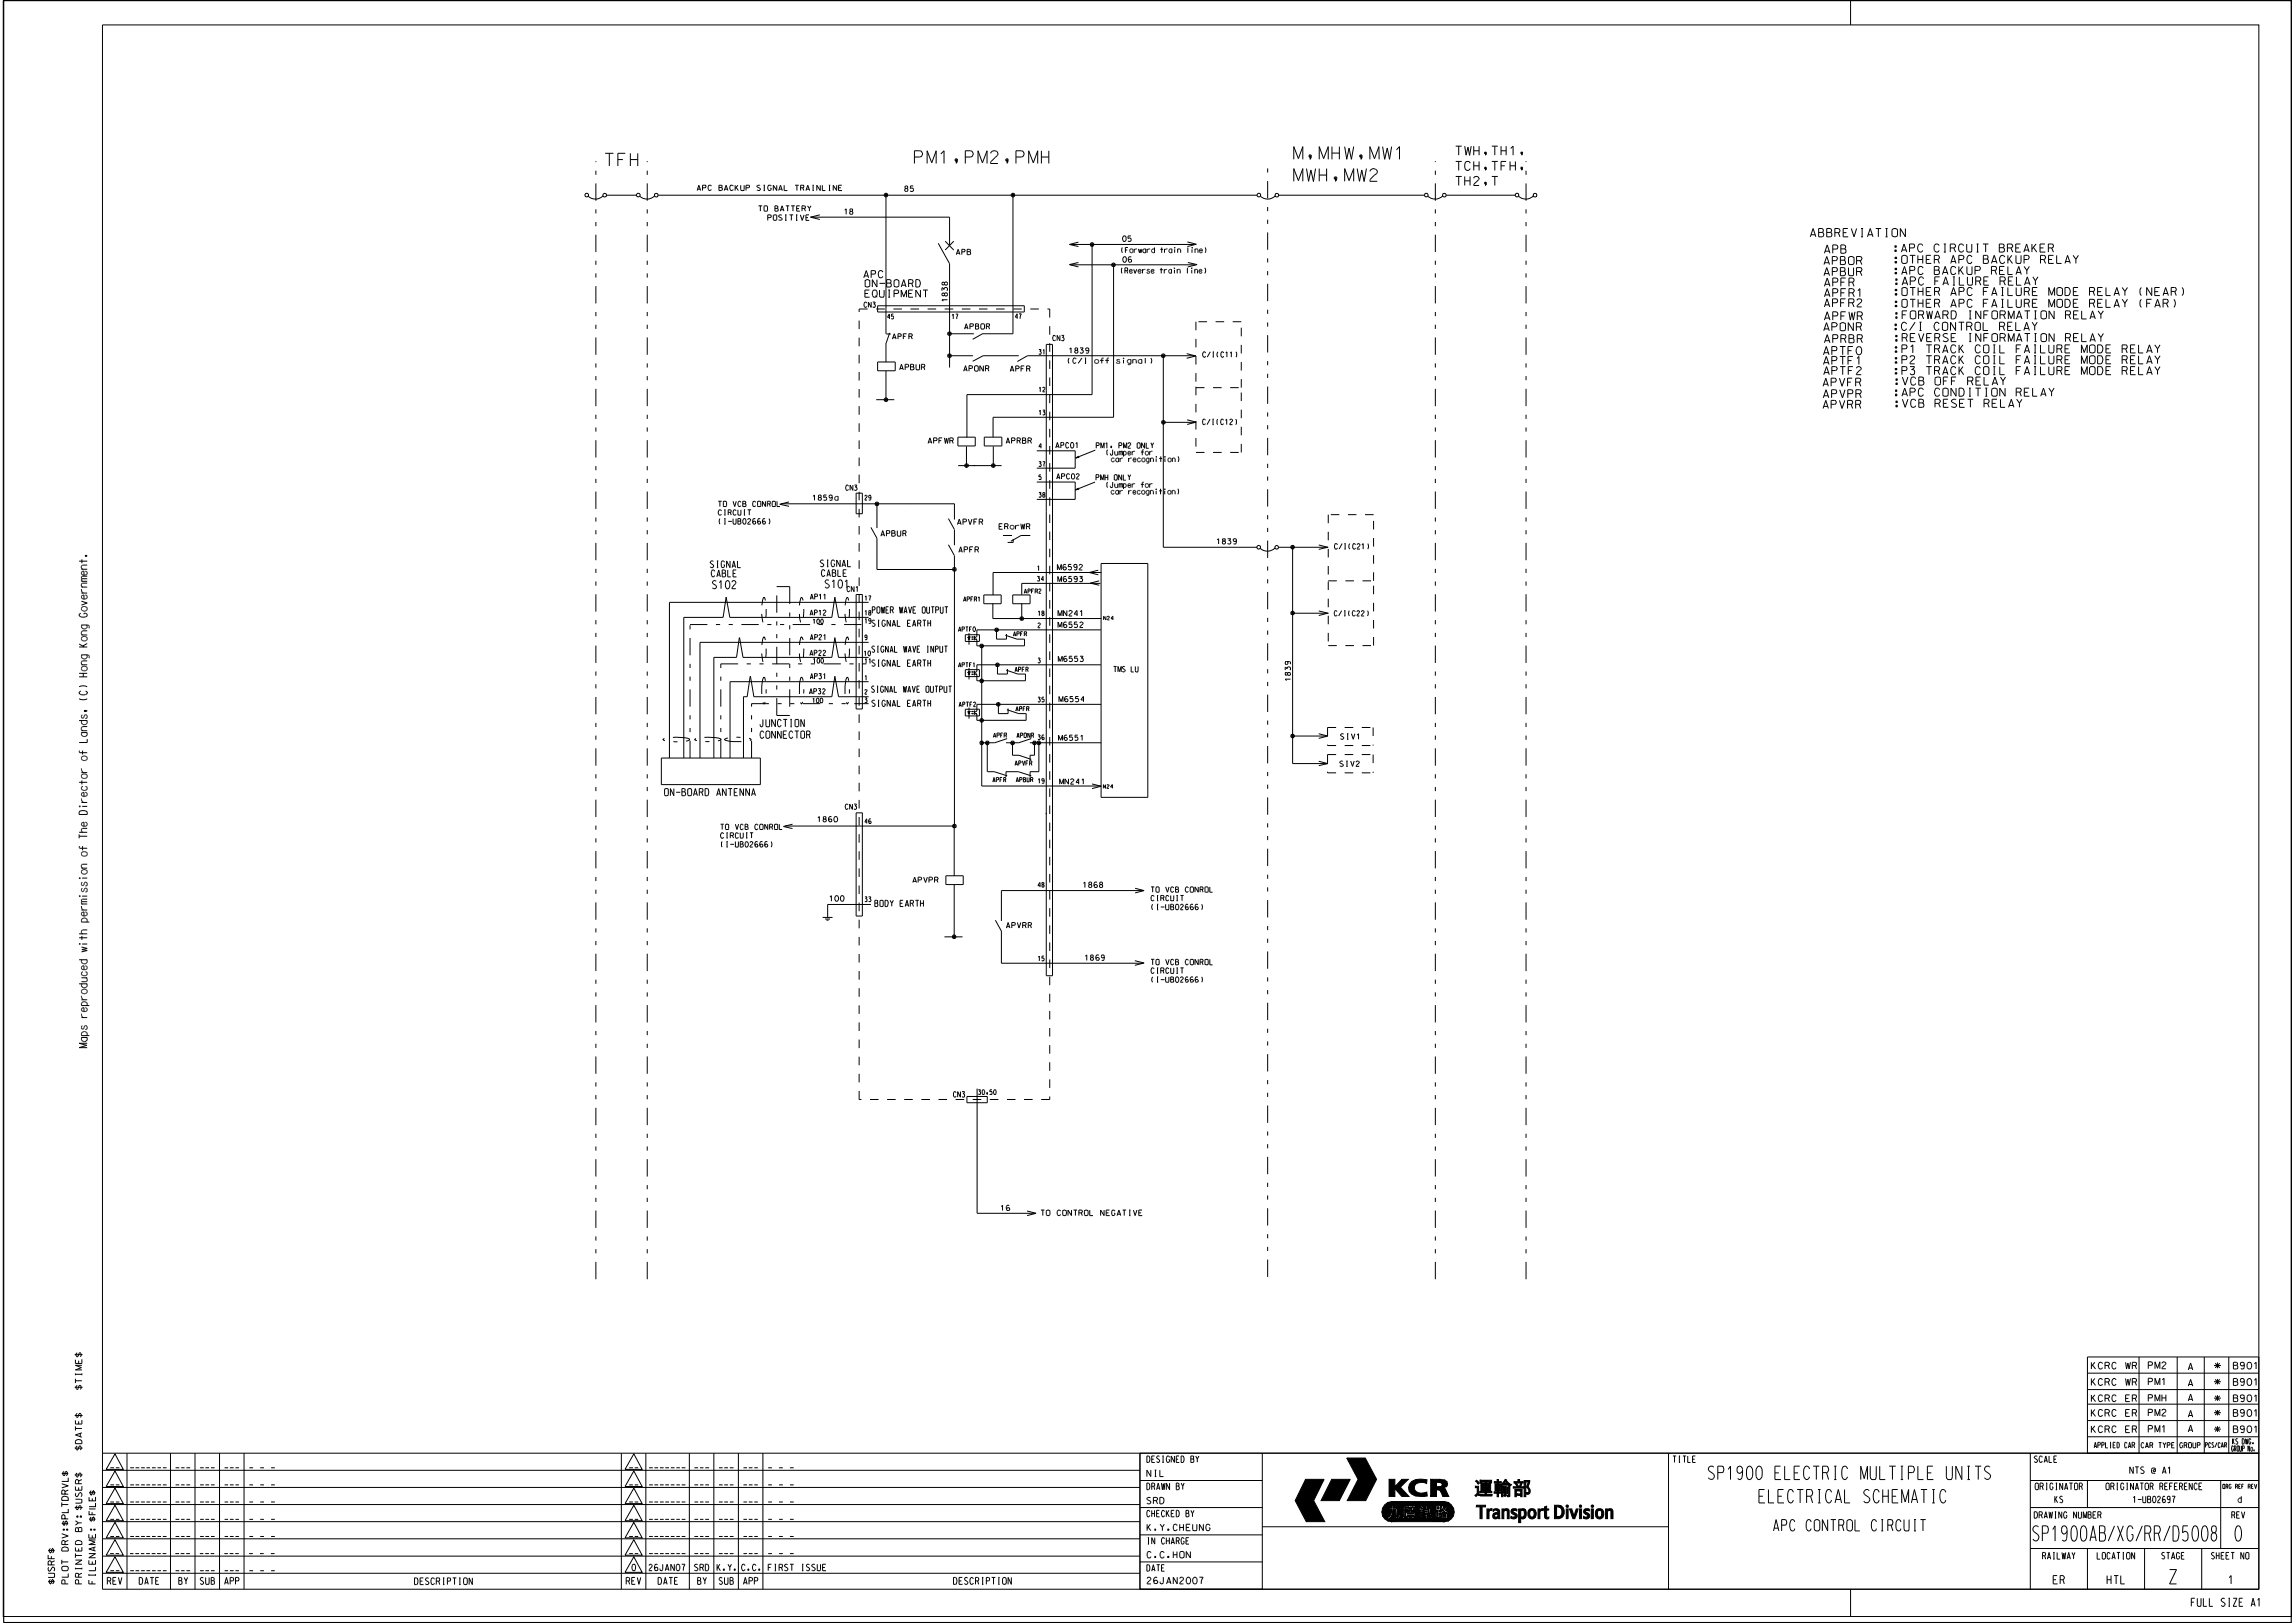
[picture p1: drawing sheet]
<svg xmlns="http://www.w3.org/2000/svg" width="420mm" height="297mm" viewBox="0 0 420 297" stroke-linecap="round" stroke-linejoin="round" font-family="sans-serif">
<defs><g id="words">
<g font-size="2.8">
<text x="372" y="282">SP1900AB</text>
<text x="387.5" y="282">XG</text>
<text x="392.5" y="282">RR</text>
<text x="397.7" y="282">D5008</text>
<text x="409" y="282">0</text>
</g>
<text font-size="2.6" x="397" y="289.8">Z</text>
<g font-size="2.5">
<text x="269.8" y="273.7">„B¿Ø‡¡</text>
<text x="270.1" y="277.9">Transport Division</text>
</g>
<g font-size="2.4">
<text x="312.6" y="270.7">SP1900 ELECTRIC MULTIPLE UNITS</text>
<text x="321.9" y="275">ELECTRICAL SCHEMATIC</text>
</g>
<g font-size="2.3">
<text x="167.3" y="29.9">PM1,PM2,PMH</text>
<text x="236.8" y="29.2">M,MHW,MW1</text>
<text x="110.7" y="30.4">TFH</text>
<text x="236.8" y="33.2">MWH,MW2</text>
</g>
<text font-size="2.1" x="324.6" y="280.2">APC CONTROL CIRCUIT</text>
<g font-size="1.7">
<text x="266.4" y="28.4">TWH,TH1,</text>
<text x="266.4" y="31.2">TCH,TFH,</text>
<text x="266.4" y="33.9">TH2,T</text>
</g>
<g font-size="1.5">
<text x="331.3" y="43.3">ABBREVIATION</text>
<text x="333.9" y="46.3">APB</text>
<text x="346.5" y="46.1">:APC CIRCUIT BREAKER</text>
<text x="333.8" y="48.4">APBOR</text>
<text x="333.8" y="50.5">APBUR</text>
<text x="333.9" y="52.4">APFR</text>
<text x="346.5" y="48.2">:OTHER APC BACKUP RELAY</text>
<text x="346.5" y="50.2">:APC BACKUP RELAY</text>
<text x="346.6" y="52.2">:APC FAILURE RELAY</text>
<text x="333.9" y="56.2">APFR2</text>
<text x="333.9" y="58.6">APFWR</text>
<text x="333.9" y="54.3">APFR1</text>
<text x="346.6" y="56.3">:OTHER APC FAILURE MODE RELAY (FAR)</text>
<text x="346.6" y="54.1">:OTHER APC FAILURE MODE RELAY (NEAR)</text>
<text x="346.6" y="58.4">:FORWARD INFORMATION RELAY</text>
<text x="333.7" y="64.9">APTF0</text>
<text x="333.8" y="60.5">APONR</text>
<text x="333.9" y="62.7">APRBR</text>
<text x="346.5" y="60.5">:C/I CONTROL RELAY</text>
<text x="346.6" y="64.6">:P1 TRACK COIL FAILURE MODE RELAY</text>
<text x="346.6" y="62.5">:REVERSE INFORMATION RELAY</text>
<text x="333.6" y="70.7">APVFR</text>
<text x="333.7" y="66.7">APTF1</text>
<text x="333.8" y="68.6">APTF2</text>
<text x="346.6" y="68.6">:P3 TRACK COIL FAILURE MODE RELAY</text>
<text x="346.6" y="66.6">:P2 TRACK COIL FAILURE MODE RELAY</text>
<text x="346.7" y="70.5">:VCB OFF RELAY</text>
<text x="333.6" y="74.8">APVRR</text>
<text x="333.7" y="72.8">APVPR</text>
<text x="346.6" y="72.5">:APC CONDITION RELAY</text>
<text x="346.7" y="74.6">:VCB RESET RELAY</text>
<text x="130.4" y="107.7">S102</text>
<text x="151" y="107.6">S101</text>
<text x="375.8" y="289.8">ER</text>
<text x="385.6" y="289.8">HTL</text>
<text x="401" y="294">FULL SIZE A1</text>
<text x="407.9" y="289.8">1</text>
</g>
<g font-size="1.3">
<text x="158.1" y="50.8">APC</text>
<text x="158.3" y="52.5">ON-BOARD</text>
<text x="158.3" y="54.4">EQUIPMENT</text>
<text x="130" y="103.9">SIGNAL</text>
<text x="130.2" y="105.5">CABLE</text>
<text x="150.1" y="103.7">SIGNAL</text>
<text x="150.3" y="105.5">CABLE</text>
<text x="139.1" y="133">JUNCTION</text>
<text x="139.1" y="135.1">CONNECTOR</text>
<text x="121.6" y="145.6">ON-BOARD ANTENNA</text>
</g>
<g font-size="1.2">
<text x="159.6" y="112.2">POWER WAVE OUTPUT</text>
<text x="159.6" y="119.4">SIGNAL WAVE INPUT</text>
<text x="159.6" y="114.6">SIGNAL EARTH</text>
<text x="159.6" y="121.9">SIGNAL EARTH</text>
<text x="159.5" y="126.7">SIGNAL WAVE OUTPUT</text>
<text x="159.6" y="129.3">SIGNAL EARTH</text>
<text x="160.1" y="165.9">BODY EARTH</text>
<text x="382.8" y="250.5">KCRC WR</text>
<text x="393.1" y="250.5">PM2</text>
<text x="400.5" y="250.7">A</text>
<text x="405.3" y="250.5">*</text>
<text x="408.7" y="250.5">B901</text>
<text x="382.8" y="256.5">KCRC ER</text>
<text x="382.8" y="253.5">KCRC WR</text>
<text x="393.1" y="253.5">PM1</text>
<text x="393.1" y="256.4">PMH</text>
<text x="400.5" y="256.4">A</text>
<text x="400.5" y="253.7">A</text>
<text x="405.3" y="256.5">*</text>
<text x="405.3" y="253.5">*</text>
<text x="408.7" y="256.5">B901</text>
<text x="408.7" y="253.5">B901</text>
<text x="382.8" y="262.2">KCRC ER</text>
<text x="382.8" y="259.2">KCRC ER</text>
<text x="393.1" y="259.1">PM2</text>
<text x="393.1" y="262.1">PM1</text>
<text x="400.5" y="262">A</text>
<text x="400.5" y="259.3">A</text>
<text x="405.3" y="262.1">*</text>
<text x="405.3" y="259.1">*</text>
<text x="408.7" y="262.2">B901</text>
<text x="408.7" y="259.2">B901</text>
<text x="20.2" y="268.6">__</text>
<text x="23.8" y="268.6">_______</text>
<text x="32.1" y="268.6">___</text>
<text x="36.6" y="268.6">___</text>
<text x="41.1" y="268.6">___</text>
<text x="45.6" y="268.6">_ _ _</text>
<text x="115.1" y="268.6">__</text>
<text x="118.8" y="268.6">_______</text>
<text x="127.1" y="268.6">___</text>
<text x="131.6" y="268.6">___</text>
<text x="136" y="268.6">___</text>
<text x="140.6" y="268.6">_ _ _</text>
<text x="389.8" y="269.7">NTS @ A1</text>
<text x="20.2" y="271.8">__</text>
<text x="20.2" y="274.9">__</text>
<text x="23.8" y="271.8">_______</text>
<text x="23.8" y="274.9">_______</text>
<text x="32.1" y="271.8">___</text>
<text x="32.1" y="274.9">___</text>
<text x="36.6" y="271.8">___</text>
<text x="36.6" y="274.9">___</text>
<text x="41.1" y="271.8">___</text>
<text x="41.1" y="274.9">___</text>
<text x="45.6" y="271.8">_ _ _</text>
<text x="45.6" y="274.9">_ _ _</text>
<text x="115.1" y="274.9">__</text>
<text x="115.1" y="271.8">__</text>
<text x="118.8" y="274.9">_______</text>
<text x="118.8" y="271.8">_______</text>
<text x="127.1" y="274.9">___</text>
<text x="127.1" y="271.8">___</text>
<text x="131.6" y="274.9">___</text>
<text x="131.6" y="271.8">___</text>
<text x="136" y="274.9">___</text>
<text x="136" y="271.8">___</text>
<text x="140.6" y="274.9">_ _ _</text>
<text x="140.6" y="271.8">_ _ _</text>
<text x="209.9" y="270.2">NIL</text>
<text x="209.9" y="275.2">SRD</text>
<text x="376" y="275">KS</text>
<text x="390.4" y="275">1-UB02697</text>
<text x="409.6" y="275">d</text>
<text x="20.2" y="281.2">__</text>
<text x="20.2" y="278">__</text>
<text x="23.8" y="281.2">_______</text>
<text x="23.8" y="278">_______</text>
<text x="32.1" y="281.2">___</text>
<text x="32.1" y="278">___</text>
<text x="36.6" y="281.2">___</text>
<text x="36.6" y="278">___</text>
<text x="41.1" y="281.2">___</text>
<text x="41.1" y="278">___</text>
<text x="45.6" y="281.2">_ _ _</text>
<text x="45.6" y="278">_ _ _</text>
<text x="115.1" y="281.2">__</text>
<text x="115.1" y="278">__</text>
<text x="118.8" y="281.2">_______</text>
<text x="118.8" y="278">_______</text>
<text x="127.1" y="281.2">___</text>
<text x="127.1" y="278">___</text>
<text x="131.6" y="281.2">___</text>
<text x="131.6" y="278">___</text>
<text x="136" y="281.2">___</text>
<text x="136" y="278">___</text>
<text x="140.6" y="281.2">_ _ _</text>
<text x="140.6" y="278">_ _ _</text>
<text x="209.9" y="280.1">K.Y.CHEUNG</text>
<text x="20.1" y="284.3">__</text>
<text x="20.2" y="287.4">__</text>
<text x="23.8" y="284.3">_______</text>
<text x="23.8" y="287.4">_______</text>
<text x="32.1" y="284.3">___</text>
<text x="32.1" y="287.4">___</text>
<text x="36.6" y="284.3">___</text>
<text x="36.6" y="287.4">___</text>
<text x="41" y="284.3">___</text>
<text x="41.1" y="287.4">___</text>
<text x="45.6" y="284.3">_ _ _</text>
<text x="45.6" y="287.4">_ _ _</text>
<text x="115.1" y="284.3">__</text>
<text x="115.7" y="287.4">0</text>
<text x="118.8" y="284.3">_______</text>
<text x="118.8" y="287.4">26JAN07</text>
<text x="127.1" y="284.3">___</text>
<text x="127.1" y="287.4">SRD</text>
<text x="131.2" y="287.4">K.Y.</text>
<text x="131.6" y="284.3">___</text>
<text x="135.7" y="287.4">C.C.</text>
<text x="136" y="284.3">___</text>
<text x="140.6" y="284.3">_ _ _</text>
<text x="140.6" y="287.4">FIRST ISSUE</text>
<text x="209.9" y="285.1">C.C.HON</text>
<text x="19.7" y="289.9">REV</text>
<text x="25.5" y="289.9">DATE</text>
<text x="32.7" y="289.9">BY</text>
<text x="36.6" y="289.9">SUB</text>
<text x="41.1" y="289.9">APP</text>
<text x="75.9" y="290">DESCRIPTION</text>
<text x="114.6" y="289.9">REV</text>
<text x="120.4" y="289.9">DATE</text>
<text x="127.7" y="289.9">BY</text>
<text x="131.6" y="289.9">SUB</text>
<text x="136.1" y="289.9">APP</text>
<text x="174.5" y="289.9">DESCRIPTION</text>
<text x="209.9" y="289.8">26JAN2007</text>
</g>
<g font-size="1">
<text x="127.6" y="34.9">APC BACKUP SIGNAL TRAINLINE</text>
<text x="165.6" y="35">85</text>
<text x="138.6" y="40.3">POSITIVE</text>
<text x="138.8" y="38.7">TO BATTERY</text>
<text x="154.5" y="39.2">18</text>
<text x="175" y="46.6">APB</text>
<text x="205.2" y="46.3">(Forward train line)</text>
<text x="205.4" y="44.2">05</text>
<text x="205.5" y="48">06</text>
<text x="205.1" y="50">(Reverse train line)</text>
<text x="158.1" y="56.3">CN3</text>
<text x="163.3" y="62.1">APFR</text>
<text x="176.5" y="60.2">APBOR</text>
<text x="192.7" y="62.4">CN3</text>
<text x="195.7" y="64.6">1839</text>
<text x="220.1" y="65.4">C/I(C11)</text>
<text x="164.6" y="67.7">APBUR</text>
<text x="176.4" y="67.9">APONR</text>
<text x="184.9" y="68">APFR</text>
<text x="195.3" y="66.5">(C/I off signal)</text>
<text x="220.1" y="77.7">C/I(C12)</text>
<text x="169.9" y="81.1">APFWR</text>
<text x="184.1" y="81.1">APRBR</text>
<text x="193.2" y="82">APC01</text>
<text x="200.6" y="82">PM1, PM2 ONLY</text>
<text x="202.4" y="83.3">(Jumper for</text>
<text x="154.8" y="89.7">CN3</text>
<text x="193.4" y="87.7">APC02</text>
<text x="200.6" y="87.9">PMH ONLY</text>
<text x="202.4" y="89.2">(Jumper for</text>
<text x="203.4" y="84.5">car recognition)</text>
<text x="131.5" y="92.7">TO VCB CONROL</text>
<text x="131.5" y="94.3">CIRCUIT</text>
<text x="131.5" y="95.9">(I-UB02666)</text>
<text x="148.7" y="91.6">1859a</text>
<text x="203.3" y="90.5">car recognition)</text>
<text x="161.2" y="98.1">APBUR</text>
<text x="175.2" y="96">APVFR</text>
<text x="175.5" y="101.1">APFR</text>
<text x="182.9" y="96.8">ERorWR</text>
<text x="222.7" y="99.6">1839</text>
<text x="244.2" y="100.5">C/I(C21)</text>
<text x="193.5" y="104.3">M6592</text>
<text x="193.6" y="106.5">M6593</text>
<text x="148.3" y="112.6">AP12</text>
<text x="148.3" y="109.7">AP11</text>
<text x="155" y="108.3">CN1</text>
<text x="193.6" y="112.7">MN241</text>
<text x="244.2" y="112.7">C/I(C22)</text>
<text x="148.2" y="120">AP22</text>
<text x="148.3" y="117.1">AP21</text>
<text x="193.6" y="114.8">M6552</text>
<text x="148.3" y="124.2">AP31</text>
<text x="193.7" y="121.1">M6553</text>
<text x="203.8" y="123">TMS LU</text>
<text x="148.1" y="127">AP32</text>
<text x="193.8" y="128.4">M6554</text>
<text x="193.7" y="135.5">M6551</text>
<text x="245.3" y="135.3">SIV1</text>
<text x="193.9" y="143.5">MN241</text>
<text x="245.2" y="140.3">SIV2</text>
<text x="154.7" y="148.1">CN3</text>
<text x="131.9" y="151.8">TO VCB CONROL</text>
<text x="131.9" y="153.4">CIRCUIT</text>
<text x="131.9" y="155">(I-UB02666)</text>
<text x="149.6" y="150.4">1860</text>
<text x="167" y="161.5">APVPR</text>
<text x="151.8" y="164.9">100</text>
<text x="198.2" y="162.4">1868</text>
<text x="210.6" y="166.5">(I-UB02666)</text>
<text x="210.6" y="163.3">TO VCB CONROL</text>
<text x="210.6" y="164.9">CIRCUIT</text>
<text x="184.2" y="169.8">APVRR</text>
<text x="198.5" y="175.7">1869</text>
<text x="210.6" y="176.6">TO VCB CONROL</text>
<text x="210.6" y="179.8">(I-UB02666)</text>
<text x="210.6" y="178.1">CIRCUIT</text>
<text x="174.5" y="200.8">CN3</text>
<text x="183.2" y="221.5">16</text>
<text x="190.5" y="222.4">TO CONTROL NEGATIVE</text>
<text x="383.2" y="265">APPLIED CAR</text>
<text x="391.9" y="265">CAR TYPE</text>
<text x="398.9" y="265">GROUP</text>
<text x="408.4" y="265.6">GROUP No.</text>
<text x="408.6" y="264.3">KS DWG.</text>
</g>
<g font-size=".9">
<text x="162.4" y="58.4">45</text>
<text x="185.8" y="58.3">47</text>
<text x="190.1" y="64.8">31</text>
<text x="190.1" y="71.7">12</text>
<text x="190.1" y="82">4</text>
<text x="190.1" y="87.8">5</text>
<text x="190.1" y="85.4">37</text>
<text x="158.3" y="91.5">29</text>
<text x="190.1" y="91">38</text>
<text x="189.8" y="106.3">34</text>
<text x="189.8" y="104.4">1</text>
<text x="158.3" y="112.6">18</text>
<text x="158.3" y="109.9">17</text>
<text x="190" y="112.7">18</text>
<text x="148.8" y="114.1">100</text>
<text x="158.1" y="120">10</text>
<text x="158.3" y="117.1">9</text>
<text x="158.3" y="114.1">19</text>
<text x="190" y="114.9">2</text>
<text x="148.8" y="121.3">100</text>
<text x="158.3" y="124.5">1</text>
<text x="190" y="121.3">3</text>
<text x="148.7" y="128.6">100</text>
<text x="158.3" y="127.1">2</text>
<text x="158.3" y="128.6">3</text>
<text x="190" y="128.5">35</text>
<text x="190" y="135.4">36</text>
<text x="190" y="143.4">19</text>
<text x="158.3" y="150.7">46</text>
<text x="158.3" y="165">33</text>
<text x="190" y="162.4">48</text>
<text x="190" y="175.8">15</text>
<text x="179" y="200.3">30,50</text>
<text x="403.6" y="264.9">PCS/CAR</text>
</g>
<g font-size=".8">
<text x="176.3" y="110.1">APFR1</text>
<text x="187.5" y="108.6">APFR2</text>
<text x="175.4" y="115.6">APTF0</text>
<text x="185.4" y="116.4">APFR</text>
<text x="175.4" y="122.1">APTF1</text>
<text x="185.8" y="122.9">APFR</text>
<text x="175.5" y="129.3">APTF2</text>
<text x="185.9" y="130.1">APFR</text>
<text x="181.8" y="135">APFR</text>
<text x="186.1" y="135">APONR</text>
<text x="181.7" y="143.1">APFR</text>
<text x="185.8" y="140.1">APVFR</text>
<text x="186" y="143.1">APBUR</text>
</g>
<g font-size=".7">
<text x="202" y="113.5">N24</text>
<text x="201.9" y="144.2">N24</text>
</g>
</g></defs>
<path d="M.7 .1h418.6v296.8h-418.6z" fill="none" stroke="#000" stroke-width=".21"/>
<g fill="none" stroke="#000" stroke-width=".18">
<path d="M.6 .1h418.8v295.7h-418.8zM18.8 4.6h394.6v261.3h-394.6zM338.7 .1v4.5M110.4 35.8a1.94 1.94 0 0 1-2.7 .1M111 35.7h5.5M119.8 35.8a1.94 1.94 0 0 1-2.7 .1M120.4 35.7h109.6M148.3 39.7h25.5v5.2M148.3 39.7l1.7 .5M150 39.3l-1.7 .4M162.1 35.7v25.4M185.4 35.7v25.4h-5.5"/>
<path d="M233.4 35.8a1.94 1.94 0 0 1-2.7 .1M234 35.7h26.7M264 35.8a1.94 1.94 0 0 1-2.7 .1M264.7 35.7h12.6M280.6 35.8a1.94 1.94 0 0 1-2.7 .1M160.6 56h26.9v1.1h-26.9zM162.4 58l.4-.5v.9M163.5 57.5h-.3l-.1 .4M171.7 44.5l2.1 3.7v19.1M172.4 53.2v-.5l.4 .3a.33 .33 0 0 1 .4-.4 .33 .33 0 0 1 .1 .6M172.8 53.8a.28 .28 0 0 1 .5-.2 .28 .28 0 0 1 0 .5 .28 .28 0 0 1-.5-.2M172.8 51.8a.28 .28 0 0 1 .5-.1 .28 .28 0 0 1 0 .4 .28 .28 0 0 1-.5-.2"/>
<path d="M173 44.1l1.5 1.7M173.4 54.9h-1l.2 .2M174.2 57.7l.3-.2v.9M174.5 44.1l-1.5 1.7M174.9 57.5h.4l-.2 .9M195.9 48.5h22.8M196 44.7h22.6M197.4 48l-1.7 .4 1.7 .4M197.4 44.3l-1.7 .4 1.7 .4M199.9 44.7v27.5h-22.9v7.8M203.8 48.5v27.9h-22.1v3.6M217.3 44.3l1.6 .4-1.6 .4"/>
<path d="M217.4 48l1.7 .4-1.7 .4M160.4 73.1h3.3M160.6 66.2h3.2v1.6h-3.2zM162.1 62.8v3.5M162.1 67.9v5.2M162.2 61.1h.8M162.8 60.9l-.6 1.9M173.8 65.1h4.3M173.8 61.1h4.4M175.3 80h3.2v1.6h-3.2zM179.9 61l-1.9 1.1M180.1 80h3.2v1.6h-3.2z"/>
<path d="M186.4 65.1h-6.5l-1.9 1M190.2 75.3l.2-.3v.9M190.8 75h.4l-.2 .4a.25 .25 0 0 1 .2 .3 .25 .25 0 0 1-.4 .2M191.5 63h1.1v115.6h-1.1zM212.9 65.1v35.1h17.1M212.9 77.3h6M217.2 64.7l1.6 .4-1.6 .5M217.3 76.8l1.6 .4-1.6 .5M218.9 65.1h-30.9l-1.8 1.1M143 92.2h31.7v2.9M144.4 91.9l-1.7 .4 1.7 .4M156.7 90.2h1.1v3.8h-1.1z"/>
<path d="M158.6 90.7h-.2l-.1 .1M159.4 90.8a.21 .21 0 0 0-.3-.2 .21 .21 0 0 0-.1 .3M159.4 96.5l1.1 2v5.7h14.2M160.5 92.2v4.4M173.6 94.9l1.1 2M173.6 99.7l1.1 2M174.7 96.9v2.9M175.3 85.2h8M176.9 81.7v3.5M181.8 81.7v3.5M183.6 98h1.6M185.4 98.6v.7h-1"/>
<path d="M188.6 98h-1.7l-1.9 1M189.7 88.2h7.1v3.2h-7.1M189.7 82.5h7.1v3.2h-7.1M197.4 89.3l-.6 .4M197.4 83.5l-.6 .3M197.5 89.5l-.7 .2M197.5 83.7l-.7 .1M200.4 88.2l-3.6 1.5M200.4 82.4l-3.6 1.4M241.3 99.7l1.7 .5-1.7 .3M14.5 118.4h1.5M14.5 117.8l.9 .6"/>
<path d="M14.5 102.7h1.5M14.8 112.2l-.3 .3a.85 .85 0 0 0 1.5 0l-.3-.3h-.3v.2M14.9 107.8a.61 .61 0 0 0 .3 .7M14.9 119.8l1.3 .1 .1 .2v.3M14.9 114.4h1.2a.36 .36 0 0 1 .2 .6M14.9 116.2h1.1M14.9 110l1.1 .4-1.1 .3M14.9 108.5h1.1M14.9 107.4h1.1M14.9 106.4h1.1M14.9 105.8h.1M14.9 105.8l.2 .1"/>
<path d="M14.9 106.2h.1M14.9 104.2h1.1M15 102.4v.7M15 111.1a.53 .53 0 0 1 .7-.1 .53 .53 0 0 1 .2 .7 .52 .52 0 0 1-.7 .1 .52 .52 0 0 1-.2-.7zM15 116.6a.51 .51 0 0 1 .7-.2 .51 .51 0 0 1 .2 .7l-.3 .2-.5-.1-.2-.2zM15 105.5h.1M15 105.9h.1M15 114.4l-.1 .1a.51 .51 0 0 0 .6 .6 .51 .51 0 0 0 .3-.7M15 119.8a.49 .49 0 0 0 .4 .8 .49 .49 0 0 0 .4-.8M15.2 111.8h.1M15.6 104.5l.3 .2a.5 .5 0 0 1-.5 .6 .5 .5 0 0 1-.5-.6l.5-.2v.8M15.6 108.9a.39 .39 0 0 1 .4 .4 .39 .39 0 0 1-.5 .3 .43 .43 0 0 1-.5-.1 .43 .43 0 0 1 0-.5l.4-.1v.7"/>
<path d="M15.6 111.8h.1M15.7 101.6l.2 .2h-.2zM15.7 101.7v.1zM16 105.4h-.9l-.2 .2v.2M16 105.9l-1.1 .1v.2l.2 .2M16 117.8l-.9 .4M16 115.4l-1 .1-.1 .5 .3 .2M16 106.7l-1 .1a.4 .4 0 0 0 .2 .6M16 103.4h-.8a.39 .39 0 0 0-.3 .4 .39 .39 0 0 0 .3 .4M132.9 109.3l-.6 3.7h-7.2v25.7M132.9 109.3l.7 3.7h18.6l.6-3.7M135.3 116.7l-.5 3.6h-4.2v18.4"/>
<path d="M135.3 116.7l.7 3.6h16.2l.6-3.6M152.8 116.7l.7 3.6h5.5M152.8 109.3l.7 3.7h5.5M156.7 108.8h1.1v20.9h-1.1zM158.7 116.4l-.2-.2-.2 .2M159 117.5h-30.9v21.2M159 110.2h-36.5v28.5M174.7 101.7v49.5h-31.1M176.7 116.2h2.5v1.2h-2.5zM177.1 117h.4M177.2 116.7l.1 .2M177.2 116.6l.2 .2z"/>
<path d="M177.2 116.8l.1 .2M177.2 116.6h.1M177.3 115.9v2.1M177.3 116.7l-.2-.1 .3 .3-.1-.1M177.3 116.7l-.1-.1 .2 .2M177.3 116.6l.2 .1M177.5 116.6v.1l-.2-.1 .2 .1M177.5 116.6h.1M177.8 117h.3M177.8 116.6h.3M178 116.9l.1 .1M178 116.5l.1 .1"/>
<path d="M178.1 117h-.1M178.1 116.6l-.1 .1M178.4 116.4v.8M178.4 116.9l.4 .1M178.6 117h.1M178.6 116.9l.1 .1M179.7 118.2v25.6h21.8M180 108.9h3.2v1.6h-3.2zM181.7 110.4v2.8h19.8M182.4 115.3v1.7h1.8v-1M184 116.2l2.1 .8h1.4v1.2h-8.7v-1.2M185.3 108.9h3.2v1.6h-3.2z"/>
<path d="M187 110.4v2.8M190 112l.2-.2v.9M201 104.3l-1.7 .5 1.7 .4M201.2 106.3l-1.7 .4 1.7 .4M201.4 106.8h-14.4v2M201.5 115.3h-22.7v1.2l-.4 .2M201.5 103.1h8.6v42.8h-8.6zM201.5 104.8h-19.8v4.1M202.4 112.8v.6l-.4-.6v.6M202.9 112.8l-.3 .1M203.3 113.2l.4-.4v.6M233.3 100.3a1.94 1.94 0 0 1-2.7 .1"/>
<path d="M234.1 100.2h9M236.6 112.2h6.6M236.6 100.2v39.5h6.3M241.3 111.8l1.7 .4-1.7 .4M14.5 127.9l.6 .1 .9-.1M14.5 125.7l.6-.2 .9 .2M14.5 131.9h1.5M14.5 123.9h1.5M14.5 123.2h1.5M14.6 137.4l-.1 .1 .1 .2h1.4M14.8 126.4l-.3 .3a.89 .89 0 0 0 1.5 0l-.3-.3M14.9 134.1h1.1"/>
<path d="M14.9 133.7h1.1M14.9 121.7h1.1M14.9 122.1a.53 .53 0 0 1 .8-.2 .53 .53 0 0 1 .2 .7l-.3 .2-.5-.1-.2-.2zM15 138.5a.51 .51 0 0 1 .7-.2 .51 .51 0 0 1 .2 .7l-.2 .1a.54 .54 0 0 1-.5 0 .54 .54 0 0 1-.3-.5zM15 131.9a.52 .52 0 0 0 .2 .7 .52 .52 0 0 0 .8-.3l-.2-.4M15 134.1a.48 .48 0 0 0 .4 .7 .48 .48 0 0 0 .4-.7M15 139.1h.1M15.1 130.8l-.2 .2 .1 .4 .4-.1 .1-.5 .4 .1 .1 .4-.1 .1-.3 .1M15.1 137.4v.7M15.2 139.1h.1M15.2 123.2v.7M15.5 130l.5 .1-.5 .1z"/>
<path d="M15.5 130.1l.1 .1zM15.6 139.1h.1M16 135.2v.7h-1.5M16 133h-.8a.39 .39 0 0 0-.3 .3 .39 .39 0 0 0 .3 .4M16 120.9l-1 .1a.4 .4 0 0 0 .2 .7M121 138.7h18.1v4.9h-18.1zM137.3 123.8l-.6 3.7h-.6v11.2M137.3 123.7l.7 3.8h14.2l.6-3.7M152.8 123.7l.7 3.8h5.5M158.3 120.8l.2-.3v.9M159 124.7h-25.4v14M159 120.8l.2-.3v.9"/>
<path d="M176.7 129.8h2.5v1.2h-2.5zM176.7 122.5h2.5v1.3h-2.5zM177.1 130.6h.4M177.1 123.4h.4M177.1 130.2l.3 .3zM177.2 123.1l.1 .1M177.2 123.1l.2 .2M177.2 123.2l.1 .1M177.2 130.4l.1 .1M177.2 130.2l.2 .2zM177.2 123.3h.1M177.2 123h.1"/>
<path d="M177.2 130.5l.1 .1M177.2 130.2h.1M177.3 123.3h.1M177.3 123l.1 .2-.2-.2 .2 .2M177.3 122.2v2.1M177.3 129.5v2M177.3 123l.2 .1zM177.3 123.2l.1 .1M177.3 123.1l-.2-.1 .3 .3M177.3 130.3l-.1-.1 .2 .3M177.3 130.2l.2 .1M177.4 123l.1 .1-.1-.1"/>
<path d="M177.5 130.2v.1l-.2-.1 .2 .2M177.5 123h.1M177.5 130.2h.1M177.8 130.6h.3M177.8 130.2h.3M177.8 123.4h.3M177.8 123h.3M178 130.1l.1 .1M178 130.5l.1 .1M178 123.3l.1 .1M178 122.9l.1 .1M178.1 130.6l-.1 .1"/>
<path d="M178.1 130.2l-.1 .1M178.1 123l-.1 .1M178.1 123.4l-.1 .1M178.4 122.8v.8M178.4 130v.8M178.4 130.5l.4 .2M178.4 123.3l.4 .1M178.6 130.6l.1 .1M178.6 123.4h.1M178.6 130.5l.1 .2M178.6 123.3l.1 .1M180.7 135.9v5.3h1.2l2.4 .8"/>
<path d="M182.5 121.7v1.6h1.9v-.9M182.7 128.9v1.7h1.8v-.9M184.1 122.6l2.2 .7h1.4v1.3h-8.9v-1.2M184.3 129.9l2.1 .7h1.4v1.2h-9v-1.1M184.3 135.2l-2.3 .7h-2.3M185.3 136v2.2h1.2l2.2 .8M188.5 135.9h13M188.5 138.3v.9M188.7 135.2l-2.3 .7h-2.3M189.3 136v2.2h-.8M189.9 134.5h.4l-.2 .3M190.1 136v5.2h-1.6v1"/>
<path d="M191.1 134.6l-.2-.1-.2 .2M201.5 121.7h-22.7v1.2l-.4 .2M201.5 128.9h-22.7v1.2l-.4 .2M235.2 122.6v-.5l.3 .3a.33 .33 0 0 1 .5-.3 .33 .33 0 0 1 .1 .5M235.5 121.1l.2 .1a.26 .26 0 0 1-.1 .3 .26 .26 0 0 1-.3 0 .26 .26 0 0 1-.1-.3l.1-.1h.7l.2 .2-.1 .2M235.6 123.3a.28 .28 0 0 1 .5-.2 .28 .28 0 0 1 0 .4 .28 .28 0 0 1-.5-.2M236.2 124.3h-1l.3 .2M236.6 134.7h6.2M241.3 139.3l1.7 .4-1.7 .4M241.3 134.3l1.7 .4-1.7 .4M14.5 147.6l.2-.1-.1 .1zM14.5 152.7v.7"/>
<path d="M14.5 153h1.5M14.5 152.3h1.5M14.5 143.2h1.5M14.5 147.5h.1M14.6 154.8l-.1 .3 .1 .1h1.4M14.6 148.5a1.24 1.24 0 0 1 1.4 .1v.4h-1.5zM14.9 140.6l.1 .5 .2 .3M14.9 146.1l.1 .5 .2 .2M14.9 158.9h1.1M14.9 146.8h1.1M14.9 141.4h1.1M14.9 141.8l.3-.2 .5 .1 .3 .2v.3l-.3 .2h-.5l-.3-.2z"/>
<path d="M14.9 156l.3-.1h.5l.3 .2v.3l-.3 .3h-.5l-.3-.3zM15 142.8v.7M15 159.3a.51 .51 0 0 1 .7-.2 .51 .51 0 0 1 .2 .7l-.3 .2-.5-.1-.2-.2zM15 147.6h1M15.1 154.8v.8M15.2 143.9l-.3 .2a.53 .53 0 0 0 .5 .6 .53 .53 0 0 0 .6-.6l-.4-.2M15.6 145a.39 .39 0 0 1 .4 .4 .39 .39 0 0 1-.5 .3 .43 .43 0 0 1-.5-.1 .43 .43 0 0 1 0-.5l.4-.1v.7M15.6 150.4a.38 .38 0 0 1 .4 .4 .38 .38 0 0 1-.4 .4h-.3l-.4-.2 .1-.4 .4-.2v.8M16 151.6h-.9a.38 .38 0 0 0-.2 .4 .38 .38 0 0 0 .3 .3M16 158.1l-1 .1-.1 .3 .3 .4M145 150.8l-1.6 .4 1.6 .4M156.7 148.7h1.1v18.9h-1.1z"/>
<path d="M174.6 151.2v9.1M188.7 142l-2.3-.8h-2.3v1M199.9 143.5l1.6 .4-1.6 .4M419.4 147.9v147.9M14.5 175.6h1.5M14.5 171.6h1.5M14.5 170.9h1.5M14.5 160.6l.2 .1M14.5 163.9h.2l-.1 .2zM14.5 172.7l.2 .1h-.2zM14.5 172.7v.1M14.5 160.6v.2l.2-.1"/>
<path d="M14.5 164h.1M14.5 160.6h.1M14.7 160.7h.1M14.9 165.8a.61 .61 0 0 0 .3 .7M14.9 170.6v.1M14.9 178.9h1.1M14.9 173.3l1.1 .3-1 .2 1 .1-1.1 .3M14.9 168.7h1.4M14.9 166.5h1.1M14.9 165.4h1.1M14.9 164.8h.1M15 171.3v.7"/>
<path d="M15 168.7l-.1-.4 .2-.2 .4-.1a.49 .49 0 0 1 .4 .7M15 175.6a.52 .52 0 0 0 .2 .8 .52 .52 0 0 0 .8-.3l-.2-.5M15 172.8h1M15 165h.1M15 164h1M15 160.7h1M15.1 161.4l-.2 .2v.3l.2 .2 .3-.1 .1-.5 .2-.1 .2 .2v.5h-.3M15.1 162.5l-.2 .2v.3l.2 .2 .3-.2 .1-.4h.4l.1 .4-.1 .2h-.3M15.2 177.8l-.3 .2 .1 .4a.71 .71 0 0 0 1-.1v-.3l-.4-.2M15.6 166.9a.36 .36 0 0 1 .3 .3 .36 .36 0 0 1-.2 .3 .48 .48 0 0 1-.6 .1 .48 .48 0 0 1-.1-.6l.4-.1v.7M15.6 176.7l.3 .2 .1 .3a.58 .58 0 0 1-.6 .3 .58 .58 0 0 1-.5-.5l.2-.2 .3-.1v.8M15.8 178.9l.2 .2-.2 .5-.9 .1"/>
<path d="M16 164.5h-1l-.1 .4 .2 .1M16 165h-1.1v.3l.1 .1M16 170.2h-.8l-.3 .1v.3l.2 .3M150.5 167.9h1.9M151 168.2h.9M151.3 168.4h.3M158.3 164.1h.4l-.3 .4M159 164.1h.3l-.2 .4M159.4 165.5h-7.9v2.4M172.8 171.4h3.3M173.1 160.3h3.2v1.6h-3.2zM174.6 161.9v9.5"/>
<path d="M182.2 168.4l1.1 2v5.9h26M207.7 175.8l1.7 .4-1.7 .4M207.7 162.5l1.7 .5-1.7 .4M209.2 163h-25.9v5.5M14.5 180h1.5M14.9 189.9h1.1M14.9 182.2l.1 .5 .2 .3M14.9 185.5a.61 .61 0 0 0 .3 .7M14.9 189.5h1.4M14.9 186.2h1.1M14.9 184h1.4M14.9 183h1.1"/>
<path d="M15 181.2a.51 .51 0 0 1 .7-.2 .51 .51 0 0 1 .2 .7h-.1a.5 .5 0 0 1-.6 .1 .5 .5 0 0 1-.2-.6zM15 184a.5 .5 0 0 1 .4-.7 .5 .5 0 0 1 .5 .7M15 189.5l-.1-.4 .2-.2 .4-.1a.49 .49 0 0 1 .4 .7M15 189.9a.5 .5 0 0 0 .1 .6 .5 .5 0 0 0 .7 0l.2-.2-.2-.4M15 180a.48 .48 0 0 0 .4 .8 .48 .48 0 0 0 .4-.8M15.1 187.7l-.2 .2 .1 .4 .4-.1 .1-.5 .4 .1 .1 .4-.1 .1-.3 .1M15.2 181.8h.1M15.6 184.4l.3 .2 .1 .3a.58 .58 0 0 1-.6 .2 .58 .58 0 0 1-.5-.5l.5-.2v.7M16 190.9h-1.5l1.4 .4-1.4 .4h1.5M178.8 199.2v22.8h10.7M177 200.6h3.7v1.2h-3.7zM188 221.6l1.6 .4-1.6 .5"/>
<path d="M13.7 259h1.4M13.7 253.9h1.4M13.7 247.9h1.4M13.8 251.3v.4M13.8 252.3v.8M13.8 252.7h1.2M13.8 251.5h1.2M14.1 258.6a.37 .37 0 0 0-.2 .4 .37 .37 0 0 0 .3 .4l.4-.8 .3 .3-.2 .5M14.1 253.5a.37 .37 0 0 0-.2 .4 .37 .37 0 0 0 .3 .3l.4-.7 .3 .3-.2 .4M14.1 247.6a.37 .37 0 0 0-.2 .3 .37 .37 0 0 0 .3 .4l.4-.7 .3 .3-.2 .4M14.4 249v.5M15 248.7v.8h-1.2v-.7"/>
<path d="M15 259.9v.7h-1.2v-.7M15 251.3v.4M15 249.8h-1.2l1.1 .5-1.1 .4h1.2M382 260h31.4M382 257h31.4M382 254.3h31.4M382 251.3h31.4M391.5 248.3v17.6M398.4 248.3v17.6M403.4 248.3v17.6M407.9 248.3v17.6M11.3 271.5l1.2 .4-1.2 .4"/>
<path d="M11.3 275.3h1.2M11.3 274.9v.8M11.3 278.8h1.2M11.3 269.7h1.2M11.4 274a.75 .75 0 0 1 1.1 .1v.5h-1.2zM11.6 279.9l.1-.1 .1 .2h-.2zM11.6 279.9h.1M11.7 278.3l-.2 .2v.4l.2 .2 .2-.2v-.4l.2-.2 .2 .2v.4l-.2 .2M11.7 269.3l-.2 .1v.5l.2 .1 .2-.1v-.5l.2-.1 .2 .1v.5l-.2 .1M11.9 278v-.7l-.4-.1-.2 .1v.7h1.2M11.9 273.4v-.6l-.4-.1-.2 .1v.6h1.2M12.2 279.8l.2 .1v.1h-.2z"/>
<path d="M12.3 280h.1M12.5 276.1v.7h-1.2M12.5 270.4v.7h-1.2M12.5 272.7l-.6 .3M13.7 275.9h1.4M13.7 269.9h1.4M13.7 265h1.4M13.8 274.4h.9l.3 .1-.1 .5-1.1 .1M13.8 261v.8M13.8 261.4h1.2M13.8 278.3l.6 .4M13.9 273.2l-.1 .4 .3 .3 .4-.6 .2-.2 .3 .3-.2 .5"/>
<path d="M13.9 263.6a.78 .78 0 0 1 1.1 .1v.5h-1.2zM13.9 279.6h.2l.3 .1v-.1h.5l.1 .7h-1.2zM14.1 277.5l.1-.1 .1 .2h-.2zM14.1 275.5a.37 .37 0 0 0-.2 .4 .37 .37 0 0 0 .3 .4l.4-.8 .3 .3-.2 .5M14.1 269.6l-.1 .1a.39 .39 0 0 0 .2 .6l.4-.7 .2 .1 .1 .2-.2 .4M14.1 264.6a.37 .37 0 0 0-.2 .4 .37 .37 0 0 0 .3 .3l.4-.7 .3 .3-.2 .4M14.1 277.5l.1 .1zM14.4 279.7v.6M14.4 278.7l-.6 .4M14.4 278.7h.5M14.4 271l-.3-.2-.3 .1v.6h1.2M14.4 260.1v.5"/>
<path d="M14.4 271v.5M14.4 272.2v.5M14.7 262.3v.6M14.7 277.4l.2 .2h-.2zM14.8 277.5v.1zM15 271.9v.8h-1.2v-.7M15 270.8l-.6 .2M15 262.2l-1.2 .4 1.2 .4M16.3 276.5v.7h1.2M16.3 278h1.2M16.3 276.1h1.2M16.3 273.2h1.2"/>
<path d="M16.6 279.9l.1-.1 .1 .2h-.2zM16.6 279.9h.1M16.7 277.6l-.2 .2v.4l.2 .2 .2-.2v-.4l.2-.2 .2 .2v.4l-.2 .2M16.7 272.8l-.2 .2v.4l.2 .2 .4-.8 .2 .2v.4l-.2 .2M16.8 276.7v.5M16.9 274.2v.4M17.2 279.9h.2v.1h-.2zM17.2 279.9h.1zM17.5 275v.7h-1.2M17.5 273.9v.7h-1.2v-.6M18.8 265.9v24.9h394.6v-42.5h-31.4v17.6h31.4M18.8 269.1h189.8"/>
<path d="M18.8 272.2h189.8M18.8 275.3h189.8M18.8 278.5h189.8M21 269.2l1.6 2.8h-3.2zM21 278.6l1.6 2.8h-3.2zM21 275.5l1.6 2.8h-3.2zM21 272.3l1.6 2.9h-3.2zM21 266.1l1.6 2.8h-3.2zM23.2 265.9v24.9M31.2 265.9v24.9M35.7 265.9v24.9M40.2 265.9v24.9"/>
<path d="M44.7 265.9v24.9M113.7 265.9v24.9M116 278.6l1.5 2.8h-3.1zM116 275.5l1.5 2.8h-3.1zM116 272.3l1.5 2.9h-3.1zM116 269.2l1.5 2.8h-3.1zM116 266.1l1.5 2.8h-3.1zM118.2 265.9v24.9M126.2 265.9v24.9M130.6 265.9v24.9M135.1 265.9v24.9M139.6 265.9v24.9"/>
<path d="M208.6 265.9h204.8v24.9h-204.8zM208.6 265.9v24.9M208.6 275.9h22.4M208.6 270.9h22.4M209.9 266.4h.3a.82 .82 0 0 1 0 1.2h-.3zM209.9 271.4h.3a.87 .87 0 0 1 0 1.2h-.3zM210.4 276.6l-.2-.2a.77 .77 0 0 0-.1 1.2l.3-.3M210.8 276.4v1.2M210.8 267h.4M210.8 272h.4M210.8 277h.5M211.2 272l.1-.2-.1-.3-.4-.1v1.2"/>
<path d="M211.2 272l.1 .6M211.3 266.4h-.5v1.2h.5M211.3 276.4v1.2M211.7 272.6l.3-1.2 .3 1.2M211.7 277h.3M211.8 272.3h.4M212.2 266.5l-.3-.1-.2 .3 .4 .4v.4l-.2 .1-.2-.1M212.2 276.4h-.5v1.2h.5M212.6 271.4l.1 1.2 .2-1.1 .1 1.1 .2-1.2M212.7 266.4h.3M212.7 267.6h.3M212.9 266.4v1.2"/>
<path d="M213.1 276.6l-.2-.2a.68 .68 0 0 0 0 1.2l.2-.3M213.4 276.4v1.2M213.6 276.9l.4 .7M213.9 276.4l-.5 .7M214 266.7l-.2-.3a.68 .68 0 0 0 0 1.2l.2-.2v-.3h-.1M214 271.4v1.2l-.6-1.2v1.2M214.3 277h.4M214.9 276.4h-.6v1.2h.6M214.9 266.4v1.2l-.6-1.2v1.2M215.3 271.4h.3l.2 .2-.2 .3 .2 .5-.2 .2h-.3zM215.3 276.4h.3a.82 .82 0 0 1 0 1.2h-.3zM215.3 267h.3"/>
<path d="M215.3 271.9h.3M215.8 266.4h-.5v1.2h.5M216.2 266.4h.3l.2 .3v.6l-.2 .3h-.3zM216.2 271.4l.3 .6M216.5 272v.6M216.7 271.4l-.2 .6M217 276.4l.5 .1 .1 .8-.1 .3h-.5zM217 276.9h.5M217.9 266.4l.5 .1v.5l.1 .4-.1 .2h-.5zM217.9 267h.5M217.9 276.4l.3 .6 .3-.6M218.2 276.9v.7"/>
<path d="M218.8 266.4l.3 .6M219.1 267v.6M219.4 266.4l-.3 .6M231 265.9v24.9M231 279.4h74.4M305.4 265.9v24.9M306.2 266.4h.5M306.5 266.4v1.2M307.3 266.4h.2M307.3 267.6h.2M307.3 266.4v1.2M308 266.4h.6"/>
<path d="M308.3 266.4v1.2M308.9 266.4v1.2h.5M309.8 267h.3M310.3 266.4h-.5v1.2h.5M371.6 275.9h41.8M371.6 270.9h41.8M371.6 265.9v24.9M372.3 276.6h.3a.82 .82 0 0 1 0 1.2h-.3zM372.5 271.5l.3-.1 .2 .2v.8a.3 .3 0 0 1-.3 .2 .3 .3 0 0 1-.3-.2zM372.8 266.5l-.3-.1-.2 .3 .5 .4v.4l-.3 .1-.2-.1M373.2 277.2h.3M373.3 272h.4"/>
<path d="M373.5 277.2l.3-.2-.1-.3-.5-.1v1.2M373.5 277.2l.3 .6M373.7 272l.1-.1a.34 .34 0 0 0-.1-.5h-.4v1.2M373.7 272l.2 .6M373.8 266.7l-.3-.3a.68 .68 0 0 0 0 1.2l.3-.2M374.1 277.8l.3-1.2 .3 1.2M374.1 267.6l.3-1.2 .3 1.2M374.1 277.5h.5M374.1 267.3h.5M374.4 271.4h.2M374.4 272.6h.2M374.6 271.4v1.2"/>
<path d="M375 266.4v1.2h.5M375 276.6l.1 1.2 .2-1 .2 1 .1-1.2M375.7 271.6l-.2-.2a.75 .75 0 0 0 0 1.2l.2-.2v-.3h-.2M375.9 267h.4M376 276.6h.3M376 277.8h.3M376.2 276.6v1.2M376.2 271.4h.3M376.2 272.6h.3M376.3 271.4v1.2M376.4 266.4h-.5v1.2h.5M377.3 276.6v1.2l-.5-1.2v1.2"/>
<path d="M377.5 271.4v1.2l-.6-1.2v1.2M377.8 272.6l.3-1.2 .3 1.2M377.9 272.3h.5M378.2 276.9l-.2-.3a.68 .68 0 0 0 0 1.2l.2-.2v-.3h-.1M378.7 271.4h.6M379 271.4v1.2M379.7 271.5l.3-.1 .2 .2v.8a.3 .3 0 0 1-.3 .2 .3 .3 0 0 1-.3-.2zM380 276.6v1.2l-.5-1.2v1.2M380.4 276.6v1l.1 .2 .4-.1v-1.1M380.5 272h.4M380.9 272l.2-.2-.1-.3-.5-.1v1.2M380.9 272l.2 .6"/>
<path d="M381.3 277.8v-1.2l.3 1.2 .3-1.2v1.2M382 262.9h31.4M382 270.9v5M382.1 276.6l.6 .1-.1 .5 .1 .4-.1 .2h-.5zM382.1 277.2h.5M383 277.2h.4M383.6 276.6h-.6v1.2h.6M383.9 277.2h.4M384.3 277.2l.2-.2-.1-.3-.5-.1v1.2M384.3 277.2l.2 .6M385.5 271.5l.3-.1 .2 .2v.8a.3 .3 0 0 1-.3 .2 .3 .3 0 0 1-.3-.2zM386.3 272h.4"/>
<path d="M386.7 272l.1-.1a.34 .34 0 0 0-.1-.5h-.4v1.2M386.7 272l.2 .6M387 279.2l-1.2 2.8M387.4 271.4h.2M387.4 272.6h.2M387.5 271.4v1.2M388.7 271.6l-.3-.2a.75 .75 0 0 0 .1 1.2l.2-.2v-.3h-.2M389.2 271.4h.2M389.2 272.6h.2M389.3 271.4v1.2M390.4 271.4v1.2l-.5-1.2v1.2M390.8 272.6l.3-1.2 .3 1.2"/>
<path d="M390.9 272.3h.4M391.7 271.4h.6M392 271.4v1.2M392 279.2l-1.1 2.8M392.6 271.5l.3-.1 .2 .2 .1 .8a.32 .32 0 0 1-.3 .2 .32 .32 0 0 1-.3-.2zM393.5 272h.3M393.8 272l.2-.1a.34 .34 0 0 0-.2-.5h-.3v1.2M393.8 272l.2 .6M395.3 272h.3M395.6 272l.2-.2-.1-.3-.4-.1v1.2M395.6 272l.2 .6M396.2 272h.3"/>
<path d="M396.7 271.4h-.5v1.2h.5M397 272h.4M397.1 279.2l-1.1 2.8M397.6 271.4h-.6v1.2M397.9 272h.4M398.5 271.4h-.6v1.2h.6M398.9 272h.3M399.2 272l.1-.1a.34 .34 0 0 0-.1-.5h-.3v1.2M399.2 272l.2 .6M399.8 272h.3M400.3 271.4h-.5v1.2h.5M401.2 271.4v1.2l-.6-1.2v1.2"/>
<path d="M402.1 271.6l-.2-.2a.72 .72 0 0 0 0 1.2l.2-.2M402.4 272h.4M403 271.4h-.6v1.2h.6M406.4 270.9v12.5M406.8 271.7a.19 .19 0 0 1 .2-.1 .19 .19 0 0 1 .2 .2v.4a.19 .19 0 0 1-.2 .2 .19 .19 0 0 1-.2-.2zM407.4 272h.2M407.6 272l.1-.1v-.3h-.3v.8M407.6 272l.1 .4M408.3 271.8l-.1-.2a.37 .37 0 0 0-.3 .4 .37 .37 0 0 0 .3 .4v-.3M408.4 277.2h.4M408.8 277.2l.2-.2-.1-.3-.5-.1v1.2M408.8 277.2l.2 .6"/>
<path d="M409.1 272h.3M409.3 277.2h.4M409.4 272l.1-.1-.1-.3h-.3v.8M409.4 272l.1 .4M409.7 272h.2M409.8 276.6h-.5v1.2h.6M410 271.6h-.3v.8h.3M410.2 276.6l.3 1.2 .3-1.2M410.3 272h.2M410.6 271.6h-.3v.8M411.4 272h.3M411.7 272l.1-.1-.1-.3h-.3v.8"/>
<path d="M411.7 272l.1 .4M412 272h.2M412.4 271.6h-.4v.8h.4M412.6 271.6l.2 .8 .2-.8M8.8 287.9h1l.2 .2-.1 .5-1.1 .1M8.8 284.6v.6h1.2M8.8 289.4h1.2M8.8 283.7h1.2M8.9 286.8a.45 .45 0 0 0 .2 .7l.6-.7 .3 .2-.1 .5M9.2 289l-.2 .3v.3l.2 .2 .2-.2v-.3l.2-.3 .2 .3v.3l-.2 .2M9.2 283.4l-.2 .2v.4l.2 .2 .2-.2v-.4l.2-.2 .2 .2v.4l-.2 .2M9.4 286.4v-.7l-.3-.1-.3 .1v.7h1.2"/>
<path d="M9.4 284.8v.4M10 285.6l-.6 .3M11.3 285.8h1.2M11.3 285.4v.8M11.3 280.7l1.2 .4-1.2 .4M11.4 283.2a.75 .75 0 0 1 1.1 .2v.4h-1.2zM11.4 286.7l.9-.1a.47 .47 0 0 1 0 .8h-.8a.51 .51 0 0 1-.1-.7zM11.9 289.8v-.6h-.6v.6h1.2M11.9 282.1l-.3-.2-.3 .1v.6h1.2M11.9 282.1v.5M12.5 287.9v.7h-1.2M12.5 281.9l-.6 .2"/>
<path d="M13.8 285.5h1.2l-1.2 .7h1.2M13.8 284.3v.8M13.8 286.9v.3M13.8 287.1h1.2M13.8 284.6h1.2M13.9 282.1a.75 .75 0 0 1 1.1 .1v.4h-1.2zM14.4 289.8v-.6h-.6v.6h1.2M14.4 288.2l-.3-.3-.3 .1v.6h1.2M14.4 283.4v.4M14.4 288.2v.4M15 283.1v.7h-1.2v-.6M15 286.9v.3"/>
<path d="M15 287.9l-.6 .3M16.3 288.1v.3M16.3 289.1v.7h1.2M16.3 288.2h1.2M16.3 284.3h1.2l-1.2 .8h1.2M16.8 289.3v.5M16.9 281v.5M16.9 285.7v.5M17.2 283.2v.5M17.5 280.7v.8h-1.2v-.8M17.5 285.5v.7h-1.2v-.7M17.5 286.8v.6h-1.2"/>
<path d="M17.5 288.1v.3M17.5 283.1l-1.2 .4 1.2 .3M17.5 281.8h-1.2l1.1 .4-1.1 .4h1.2M18.8 281.6h189.8M18.8 284.8h189.8M18.8 287.9h189.8M20.1 289.3l.2-.3-.1-.3h-.6v1.2M21 284.9l1.6 2.8h-3.2zM21 281.8l1.6 2.8h-3.2zM21.3 288.7h-.6v1.2M21.7 288.7l.3 1.2 .3-1.2M33.1 289.3l.1-.5-.1-.1h-.4v1.2"/>
<path d="M33.7 288.7l.3 .6 .3-.6M115 289.3l.2-.3-.1-.3h-.5v1.2M116 281.8l1.5 2.8h-3.1zM116 284.9l1.5 2.8h-3.1zM116.2 288.7h-.6v1.2M116.6 288.7l.3 1.2 .4-1.2M128.1 289.3l.1-.5-.1-.1h-.4v1.2M128.7 288.7l.3 .6 .3-.6M208.6 280.9h22.4M208.6 285.8h22.4M209.9 286.3h.3a.82 .82 0 0 1 0 1.2h-.3zM210.1 281.4h.2"/>
<path d="M210.1 282.6h.2M210.2 281.4v1.2M210.8 287.5l.3-1.2 .3 1.2M210.8 287.2h.5M211.3 281.4v1.2l-.5-1.2v1.2M211.7 286.3h.6M212 286.3v1.2M212.6 286.9h.3M213.1 286.3h-.5v1.2h.5M213.1 281.6l-.2-.2a.68 .68 0 0 0 0 1.2l.2-.3M213.4 281.4v1.2M213.4 282h.6"/>
<path d="M214 281.4v1.2M214.3 282.6l.3-1.2 .3 1.2M214.4 282.3h.5M215.3 282h.3M215.6 282l.2-.3-.1-.3h-.4v1.2M215.6 282l.2 .6M216.7 281.6l-.2-.2a.75 .75 0 0 0-.1 1.2l.3-.3v-.2h-.2M217 282h.4M217.6 281.4h-.6v1.2h.6M338.7 290.8v5M371.6 283.4h41.8M373.8 284.7h.4"/>
<path d="M374.2 284.7l.2-.2-.1-.4h-.5v1.2M374.2 284.7l.2 .6M374.7 285.3l.3-1.2 .3 1.2M374.8 285h.4M375.8 284.1h.2M375.8 285.3h.2M375.9 284.1v1.2M376.5 284.1v1.2h.5M377.4 284.1l.1 1.2 .2-1.1 .2 1.1 .1-1.2M378.3 285.3l.3-1.2 .3 1.2M378.3 285h.5M379.2 284.1l.3 .6"/>
<path d="M379.5 284.7v.6M379.7 284.1l-.2 .6M382 283.4v7.4M383.8 284.1v1.2h.5M384.8 284.2h.4l.1 .9a.3 .3 0 0 1-.3 .2 .3 .3 0 0 1-.3-.2zM386.2 284.3l-.3-.2a.77 .77 0 0 0 .1 1.2l.2-.2M386.5 285.3l.3-1.2 .3 1.2M386.6 285h.4M387.4 284.1h.6M387.7 284.1v1.2M388.5 284.1h.2M388.5 285.3h.2"/>
<path d="M388.6 284.1v1.2M389.3 284.2h.4l.1 .9a.32 .32 0 0 1-.3 .2 .32 .32 0 0 1-.3-.2zM390.7 284.1v1.2l-.6-1.2v1.2M392.5 283.4v7.4M396.1 284.2l-.3-.1-.2 .2 .1 .3 .4 .2v.4l-.3 .1-.2-.2M396.5 284.1h.6M396.8 284.1v1.2M397.4 285.3l.3-1.2 .3 1.2M397.5 285h.4M398.9 284.3l-.3-.2a.81 .81 0 0 0 0 1.2l.3-.2v-.3h-.2M399.2 284.7h.4M399.7 284.1h-.5v1.2h.6"/>
<path d="M402.9 283.4v7.4M405.2 284.2l-.3-.1-.2 .3 .5 .4 .1 .3-.2 .2-.4-.2M405.6 284.1v1.2M405.6 284.7h.5M406.1 284.1v1.2M406.5 284.7h.4M407 284.1h-.5v1.2h.5M407.4 284.7h.4M407.9 284.1h-.5v1.2h.6M408.3 284.1h.6M408.6 284.1v1.2M410.6 284.1v1.2l-.5-1.2v1.2"/>
<path d="M411.1 284.2h.4l.1 .9a.3 .3 0 0 1-.3 .2 .3 .3 0 0 1-.3-.2z"/>
<circle cx="107.4" cy="35.7" r=".33"/>
<circle cx="110.7" cy="35.7" r=".33"/>
<circle cx="116.8" cy="35.7" r=".33"/>
<circle cx="120.1" cy="35.7" r=".34"/>
<circle cx="162.1" cy="35.7" r=".17"/>
<circle cx="162.1" cy="35.7" r=".33"/>
<circle cx="185.4" cy="35.7" r=".17"/>
<circle cx="185.4" cy="35.7" r=".33"/>
<circle cx="230.4" cy="35.7" r=".33"/>
<circle cx="233.7" cy="35.7" r=".34"/>
<circle cx="261" cy="35.7" r=".34"/>
<circle cx="264.3" cy="35.7" r=".34"/>
<circle cx="277.6" cy="35.7" r=".33"/>
<circle cx="280.9" cy="35.7" r=".34"/>
<circle cx="172.6" cy="53.9" r=".25"/>
<circle cx="172.6" cy="51.9" r=".25"/>
<circle cx="199.9" cy="44.8" r=".34"/>
<circle cx="199.9" cy="44.8" r=".17"/>
<circle cx="203.8" cy="48.5" r=".33"/>
<circle cx="203.8" cy="48.5" r=".16"/>
<circle cx="162.1" cy="73.1" r=".33"/>
<circle cx="162.1" cy="73.1" r=".16"/>
<circle cx="173.7" cy="65.1" r=".33"/>
<circle cx="173.8" cy="61.1" r=".32"/>
<circle cx="173.8" cy="61.1" r=".17"/>
<circle cx="173.8" cy="65.1" r=".16"/>
<circle cx="212.9" cy="65.1" r=".34"/>
<circle cx="212.9" cy="77.3" r=".17"/>
<circle cx="212.9" cy="65.1" r=".16"/>
<circle cx="212.9" cy="77.3" r=".32"/>
<circle cx="160.5" cy="92.2" r=".34"/>
<circle cx="160.5" cy="92.2" r=".17"/>
<circle cx="176.9" cy="85.2" r=".17"/>
<circle cx="176.9" cy="85.2" r=".32"/>
<circle cx="181.8" cy="85.2" r=".17"/>
<circle cx="181.8" cy="85.2" r=".33"/>
<circle cx="174.7" cy="104.2" r=".34"/>
<circle cx="174.7" cy="104.2" r=".17"/>
<circle cx="179.7" cy="118.2" r=".34"/>
<circle cx="179.7" cy="118.2" r=".17"/>
<circle cx="182.4" cy="115.2" r=".17"/>
<circle cx="182.4" cy="115.3" r=".32"/>
<circle cx="187" cy="113.2" r=".34"/>
<circle cx="187" cy="113.2" r=".17"/>
<circle cx="190.9" cy="112" r=".2"/>
<circle cx="230.4" cy="100.1" r=".32"/>
<circle cx="233.6" cy="100.2" r=".33"/>
<circle cx="236.6" cy="100.1" r=".34"/>
<circle cx="236.6" cy="112.2" r=".34"/>
<circle cx="236.6" cy="112.2" r=".17"/>
<circle cx="236.6" cy="100.1" r=".17"/>
<circle cx="179.7" cy="124.6" r=".34"/>
<circle cx="179.7" cy="135.9" r=".34"/>
<circle cx="179.7" cy="131.8" r=".34"/>
<circle cx="179.7" cy="135.9" r=".17"/>
<circle cx="179.7" cy="131.8" r=".17"/>
<circle cx="179.7" cy="124.6" r=".17"/>
<circle cx="180.7" cy="135.9" r=".17"/>
<circle cx="180.7" cy="135.9" r=".33"/>
<circle cx="182.5" cy="121.7" r=".34"/>
<circle cx="182.5" cy="121.7" r=".17"/>
<circle cx="182.7" cy="128.9" r=".32"/>
<circle cx="182.7" cy="128.9" r=".17"/>
<circle cx="185.3" cy="135.9" r=".17"/>
<circle cx="185.3" cy="135.9" r=".33"/>
<circle cx="189.3" cy="135.9" r=".17"/>
<circle cx="189.3" cy="135.9" r=".33"/>
<circle cx="190.1" cy="135.9" r=".34"/>
<circle cx="190.1" cy="135.9" r=".17"/>
<circle cx="235.4" cy="123.3" r=".25"/>
<circle cx="236.6" cy="134.7" r=".17"/>
<circle cx="236.6" cy="134.7" r=".33"/>
<circle cx="174.7" cy="151.2" r=".34"/>
<circle cx="174.7" cy="151.2" r=".17"/>
<circle cx="174.6" cy="171.4" r=".34"/>
<circle cx="174.6" cy="171.4" r=".17"/>
</g>
<g fill="#000" stroke="#000" stroke-width=".18">
<path d="M254.6 277.5l.1 1-.3-.7zM254.7 275.4v.6h-.5zM254.7 278.5l.7-.7 .3 .1zM254.9 275.4l.8 .6h-.8zM257 277.5l.1 .2-.3 .3zM256.8 278l.3-.3 .1 .2zM256.9 275.6h1zM257.2 277.9l1.8 .1zM258.4 277.5h.5l.2 .3zM260.2 275.8l.2 .3h-.4zM259.9 276.9l.2-.2v.7zM260.3 277.4h.1l-.1 .1z"/>
<path d="M260.4 277.4h.2l-.3 .1zM260.4 276.1h.1zM259.8 277.8l.8-.2-.1 .1zM260.6 277.9l.8-.2zM260.6 276.9v.2zM260.6 277.6l.3 .1h-.4zM260.6 276h.3zM260.1 275.5h.8zM260.6 277.9l.7-.1 .2 .2zM261.1 277.1l.3 .2h-.3zM261.7 277.6l.2 .3-.4 .1zM261.4 276.3l.1 .6z"/>
<path d="M261.5 276.9l.1 .5zM261.5 277.5l.1-.1-.1 .3zM261.7 275.5h.1l-.1 .1zM261.7 275.5v.5zM261.7 275.6l.2 .4h-.2zM261.5 278l.4-.1 2.4 .6zM261.7 276h.4zM261.9 276l.2-.1v.1zM262 277.8l.6-.1 .1 .1zM263.6 276.9h.3l-.2 .3zM262.7 277.8l1-.4 .2 .5zM263.9 276.9l.4-.3 .3 .2z"/>
<path d="M264.1 275.9h.5l-.3 .3zM263.9 276.9h.9zM264.6 276.8l.4 .1zM264.2 275.5l.6 .2h-.6zM264.8 275.9l.3 .9-.6-.4zM265.1 276.8l.9 .6-1-.5z"/>
<path d="M238.9 270.7h3.4l-1.9 3.9 2 3.9h-3.3l-2.1-3.9z" fill-rule="evenodd"/>
<path d="M246.5 266.8h3.4l2 3.9-2 3.9h-3.4l2-3.9z" fill-rule="evenodd"/>
<path d="M243.7 270.7h3.4l-2 3.9h-3.3z" fill-rule="evenodd"/>
<path d="M252.9 276.7l1.3-.5h.5a1.33 1.33 0 0 1-.8 1.5l-.9-.3z" fill-rule="evenodd"/>
<path d="M253 277.4l.9 .3 .1 .6-.6-.3z" fill-rule="evenodd"/>
<path d="M253.4 275.4l.6-.5 .7 .5-.5 .6h-1.2z" fill-rule="evenodd"/>
<path d="M253 276h1.2v.2l-1.3 .5z" fill-rule="evenodd"/>
<path d="M254 278l.4-.2 .3 .7-.7-.2z" fill-rule="evenodd"/>
<path d="M254.7 278.5l1-.6 1.1 .1z" fill-rule="evenodd"/>
<path d="M254.7 274.8l2.2 .8-1.2 .4-.8-.6z" fill-rule="evenodd"/>
<path d="M254.9 276.2h.5v1.3l-.6-.5z" fill-rule="evenodd"/>
<path d="M254 274.9l.7-.1 .2 .6z" fill-rule="evenodd"/>
<path d="M254.8 277l.6 .5v.3l-.7 .7-.1-1z" fill-rule="evenodd"/>
<path d="M255.7 276l.3 1.2-.1 .5-.3-.1z" fill-rule="evenodd"/>
<path d="M254.2 270.7h1.1v1.4l1.2-1.4h1.2l-1.4 1.5 1.6 1.6h-1.4l-1.2-1.4v1.4h-1.1z" fill-rule="evenodd"/>
<path d="M256.1 277.7l.7 .3-.8-.2z" fill-rule="evenodd"/>
<path d="M256.2 277.3l.6 .1-.1 .4-.6-.1z" fill-rule="evenodd"/>
<path d="M255.7 276l1.2-.4-.1 1.8-.8-.2z" fill-rule="evenodd"/>
<path d="M257.1 276.7h.9z" fill-rule="evenodd"/>
<path d="M257.1 275.8l.5 .1z" fill-rule="evenodd"/>
<path d="M257.1 275.8l.1 .1-.1 .6z" fill-rule="evenodd"/>
<path d="M257.2 276.1h.4v.3l-.5 .1z" fill-rule="evenodd"/>
<path d="M257.1 276.7h.2v.8l-.2 .2z" fill-rule="evenodd"/>
<path d="M257.3 277.5h.5l-.7 .2z" fill-rule="evenodd"/>
<path d="M257.5 277.2l.5 .1z" fill-rule="evenodd"/>
<path d="M257.5 276.9l.5 .1z" fill-rule="evenodd"/>
<path d="M257.1 276.5h2z" fill-rule="evenodd"/>
<path d="M257.6 275.8h.2z" fill-rule="evenodd"/>
<path d="M254.7 274.8l3.2 .6-1 .2z" fill-rule="evenodd"/>
<path d="M257.8 277.5h.6l-.1 .2h-.3z" fill-rule="evenodd"/>
<path d="M257.6 277.9l.7-.2 .7 .3z" fill-rule="evenodd"/>
<path d="M257.8 275.8l.6 .1z" fill-rule="evenodd"/>
<path d="M258.4 275.8h.2z" fill-rule="evenodd"/>
<path d="M257.8 276.1l.6 .1z" fill-rule="evenodd"/>
<path d="M258.1 276.9l.6 .1z" fill-rule="evenodd"/>
<path d="M258.1 277.2l.6 .1z" fill-rule="evenodd"/>
<path d="M258.2 276.6h.9l-1 .1z" fill-rule="evenodd"/>
<path d="M258.6 275.8h.4z" fill-rule="evenodd"/>
<path d="M254.7 278.5l2.5-.6 7.1 .6z" fill-rule="evenodd"/>
<path d="M259 275.9v-.1l.7 .5-.6 .2z" fill-rule="evenodd"/>
<path d="M259 275.6l1.1-.1-.4 .8-.7-.5z" fill-rule="evenodd"/>
<path d="M258.6 276.1h.4l.1 .4-.5-.1z" fill-rule="evenodd"/>
<path d="M258.9 277.5l.8-.6 .2 .5-.1 .2-.7 .2z" fill-rule="evenodd"/>
<path d="M259.1 277.8l.7-.2v.2l-.8 .2z" fill-rule="evenodd"/>
<path d="M259.1 276.5l.6-.2 .1 .1v.2h-.7z" fill-rule="evenodd"/>
<path d="M258.9 276.7l.9-.1-.1 .3-.8 .6z" fill-rule="evenodd"/>
<path d="M259.8 276.4l.3-.1v.3h-.3z" fill-rule="evenodd"/>
<path d="M259.9 277.4h.2v.1l-.3 .1z" fill-rule="evenodd"/>
<path d="M259.8 276.7h.3l-.4 .2z" fill-rule="evenodd"/>
<path d="M258.4 271.1l.7-.3 .9-.1 1.2 .1-.1 .7a1.75 1.75 0 0 0-2.2 .4 1.02 1.02 0 0 0 .2 1 1.02 1.02 0 0 0 1 .4l1-.3 .1 .8a4.5 4.5 0 0 1-2.8-.4 1.44 1.44 0 0 1 0-2.3z" fill-rule="evenodd"/>
<path d="M254.7 274.8h9.6l-2.6 .7h-.6a26.3 26.3 0 0 1-6.4-.7z" fill-rule="evenodd"/>
<path d="M257.9 275.4l2.2 .1-2 .1z" fill-rule="evenodd"/>
<path d="M260.3 276.8h.1l-.1 .6z" fill-rule="evenodd"/>
<path d="M260.5 276.1v.2z" fill-rule="evenodd"/>
<path d="M259 278l1.5-.3 .1 .2z" fill-rule="evenodd"/>
<path d="M260.6 276.2v.7l-.1-.6z" fill-rule="evenodd"/>
<path d="M259 278l1.6-.1 3.7 .6z" fill-rule="evenodd"/>
<path d="M260.3 276.3h.2l.1 .3h-.3z" fill-rule="evenodd"/>
<path d="M260.7 277.5h.2v.2l-.3-.1z" fill-rule="evenodd"/>
<path d="M260.6 277.1h.3v.2z" fill-rule="evenodd"/>
<path d="M260.6 277v.4h-.2z" fill-rule="evenodd"/>
<path d="M260.3 276.8h.3v.1z" fill-rule="evenodd"/>
<path d="M260.6 276.9v.1z" fill-rule="evenodd"/>
<path d="M260.6 275.9h.3v.1h-.3z" fill-rule="evenodd"/>
<path d="M260.3 275.6l.3 .1v.3z" fill-rule="evenodd"/>
<path d="M260.6 276.6v.3z" fill-rule="evenodd"/>
<path d="M260.6 277.1v.5z" fill-rule="evenodd"/>
<path d="M260.9 276.6h.3v.1h-.3z" fill-rule="evenodd"/>
<path d="M260.3 275.5h.6v.2l-.6-.1z" fill-rule="evenodd"/>
<path d="M261.1 275.5h.4l-.1 .2h-.3z" fill-rule="evenodd"/>
<path d="M260.6 276.2h.9l-.1 .1h-.8z" fill-rule="evenodd"/>
<path d="M261.5 275.5v.5z" fill-rule="evenodd"/>
<path d="M261.1 275.9h.3l.1 .1h-.4z" fill-rule="evenodd"/>
<path d="M261.5 276.2l.1 1.2-.1-.5z" fill-rule="evenodd"/>
<path d="M260.6 276.9h.9z" fill-rule="evenodd"/>
<path d="M261.1 277.5h.4z" fill-rule="evenodd"/>
<path d="M261.1 277.1h.4l.1 .3z" fill-rule="evenodd"/>
<path d="M261.4 277.3l.2 .1-.1 .1z" fill-rule="evenodd"/>
<path d="M261.7 276.2h.4l.7 .4-1-.2z" fill-rule="evenodd"/>
<path d="M261.7 275.5l2.6-.7-.3 .6-.4 .1z" fill-rule="evenodd"/>
<path d="M261.7 276.2l.1 .2-.1 .7z" fill-rule="evenodd"/>
<path d="M262 277l-.1 .7-.1-.3z" fill-rule="evenodd"/>
<path d="M262 276.4l.8 .2v1l-.8-.3z" fill-rule="evenodd"/>
<path d="M262.2 277.4l.6 .2-.8 .2z" fill-rule="evenodd"/>
<path d="M261.8 275.5h1v.9l-.7-.5z" fill-rule="evenodd"/>
<path d="M262.1 275.9l.7 .5v.2l-.7-.4z" fill-rule="evenodd"/>
<path d="M261.8 270.7l1.1 .6v.8l-1.1 1.7z" fill-rule="evenodd"/>
<path d="M262.9 272.1v1.7h-1.1z" fill-rule="evenodd"/>
<path d="M262.9 272.1l.8-.1-.2 .7-.6-.1z" fill-rule="evenodd"/>
<path d="M262.8 276.4h.3l-.2 .2h-.1z" fill-rule="evenodd"/>
<path d="M263.1 276.4v1l-.2 .1v-.9z" fill-rule="evenodd"/>
<path d="M261.8 270.7h1.7l-.2 .6h-.4z" fill-rule="evenodd"/>
<path d="M263 275.7h.4v.4h-.4z" fill-rule="evenodd"/>
<path d="M263.5 270.7l.8 .1-.6 .5h-.4z" fill-rule="evenodd"/>
<path d="M263.3 276.9h.3l.1 .3-.4 .1z" fill-rule="evenodd"/>
<path d="M263.3 276.4h.4l.3-.3 .2 .3-.6 .3h-.3z" fill-rule="evenodd"/>
<path d="M263.9 277.9h.9l.2 .4-.7 .2z" fill-rule="evenodd"/>
<path d="M263.9 276.9v1l-.2-.5z" fill-rule="evenodd"/>
<path d="M263.7 271.3l.6-.5 .5 .3-.9 .4z" fill-rule="evenodd"/>
<path d="M263.6 275.5l.4-.1-.4 .8z" fill-rule="evenodd"/>
<path d="M264 277.7h.5v.2h-.5z" fill-rule="evenodd"/>
<path d="M263.7 272l.2-.1 .3 .3-.5 .9-.2-.4z" fill-rule="evenodd"/>
<path d="M264.2 272.2l.3 .2 .6 1.4h-1.1l-.3-.7z" fill-rule="evenodd"/>
<path d="M261.9 277.9h2l.4 .6z" fill-rule="evenodd"/>
<path d="M264.3 274.8l.7 .1-.8 .6-.2-.1z" fill-rule="evenodd"/>
<path d="M264 277.1h.5v.5h-.5z" fill-rule="evenodd"/>
<path d="M263.9 271.5l.9-.4 .1 .7-.1 .2-.9-.4z" fill-rule="evenodd"/>
<path d="M263.9 271.6l.9 .4-.6 .2-.3-.3z" fill-rule="evenodd"/>
<path d="M264.2 275.5l.8-.6 .6 .5 .4 .6z" fill-rule="evenodd"/>
<path d="M264.8 276.9l1.2 .5-.4 .6-.6 .3-.2-.4z" fill-rule="evenodd"/>
<path d="M264.8 275.7l1.2 .3 .1 .7-.1 .7-.9-.6-.3-.9z" fill-rule="evenodd"/>
<path d="M270 271l.2-.1 .5 .5-.2 .2z" fill-rule="evenodd"/>
<path d="M270.8 270.9h2.2v.5h-.3v.2h-1.6v-.3h1.6v-.2z" fill-rule="evenodd"/>
<path d="M270.8 270.9l1.9 .2h-1.6v.3h-.3z" fill-rule="evenodd"/>
<path d="M274 270.8h.2v.3h-.2z" fill-rule="evenodd"/>
<path d="M275.5 270.7l.9 .9-1.2-.1h.7l-.6-.5z" fill-rule="evenodd"/>
<path d="M277.8 270.8h.3v.3h-.3z" fill-rule="evenodd"/>
<path d="M278.9 270.9h1.1v.2l-.8 .1v2.7h-.3z" fill-rule="evenodd"/>
</g>
<g fill="none" stroke="#000" stroke-width=".18" stroke-dasharray="3.2 1.6 .8 1.6 .8 1.6" stroke-linecap="butt">
<path d="M126.3 114.3h32.7M142.2 107.3h2.3M144.5 107.3v23.6M126.2 135.3a6.2 6.2 0 0 0-3.9-.3l-.5 .1-.5 .2a6.2 6.2 0 0 0 3.9 .4l.6-.1 .4-.3M126.3 138.7v-24.4M131.9 121.5h27.1M131.9 138.7v-17.2M132 135.3a6.2 6.2 0 0 0-3.9-.3l-1 .3a8 8 0 0 0 4.9 0M132.6 135.3a8 8 0 0 0 4.8 .2l.1-.2a5.2 5.2 0 0 0-3.2-.4 2.25 2.25 0 0 0-1.7 .4M137.5 128.8h21.5M137.5 138.7v-9.9M139.8 123.9a7.2 7.2 0 0 0-.1 4.8l.1 .1a8.1 8.1 0 0 0 0-4.9"/>
<path d="M142.2 130.9v-23.6M142.2 130.9h2.3M146.7 123.9a8.1 8.1 0 0 0 0 4.9 6.2 6.2 0 0 0 .3-3.9l-.1-.5-.2-.5M155.1 123.9a7.2 7.2 0 0 0-.2 4.8l.2 .1a8.1 8.1 0 0 0 0-4.9M109.1 234.1v-204.6M118.4 234.1v-204.6M232 233.7v-204.2M262.7 234.1v-204.6M279.3 234.1v-204.6"/>
</g>
<g fill="none" stroke="#000" stroke-width=".18" stroke-dasharray="1.6 1.6" stroke-linecap="butt">
<path d="M157.2 56.5h34.9M192.1 56.5v144.7M218.9 58.9v12M227.2 58.9h-8.3M218.9 70.9h8.3M218.9 70.8v12M227.2 70.9v-12M218.9 82.8h8.3M227.2 82.8v-12M243.1 94.2v12.1M251.4 94.2h-8.3M139.8 116.5a7.1 7.1 0 0 0-.1 4.8l.1 .1a8 8 0 0 0 0-4.9"/>
<path d="M139.8 109.3a7.1 7.1 0 0 0-.1 4.7l.1 .2a8 8 0 0 0 0-4.9M146.7 116.5a8 8 0 0 0 0 4.9 6.1 6.1 0 0 0 .3-3.9l-.1-.5-.2-.5M146.7 109.3a8 8 0 0 0 0 4.9 5.2 5.2 0 0 0 .4-3.2 2.25 2.25 0 0 0-.4-1.7M155.1 116.5a7.1 7.1 0 0 0-.2 4.8l.2 .1a8 8 0 0 0 0-4.9M155.1 109.3a7.1 7.1 0 0 0-.2 4.7l.2 .2a8 8 0 0 0 0-4.9M243.1 106.4v11.7M243.1 118.1h8.3M243.1 106.3h8.3M251.4 118.1v-11.7M251.4 106.3v-12.1M243 138.1h8.3M243 136.4h8.3"/>
<path d="M243 133.1h8.3M243 138.1v3.3M243 133.1v3.3M251.3 138.1v3.3M251.3 133.1v3.3M243 141.4h8.3M157.2 201.2v-144.7M192.1 201.2h-34.9"/>
</g>
<use href="#words"/>
</svg>
